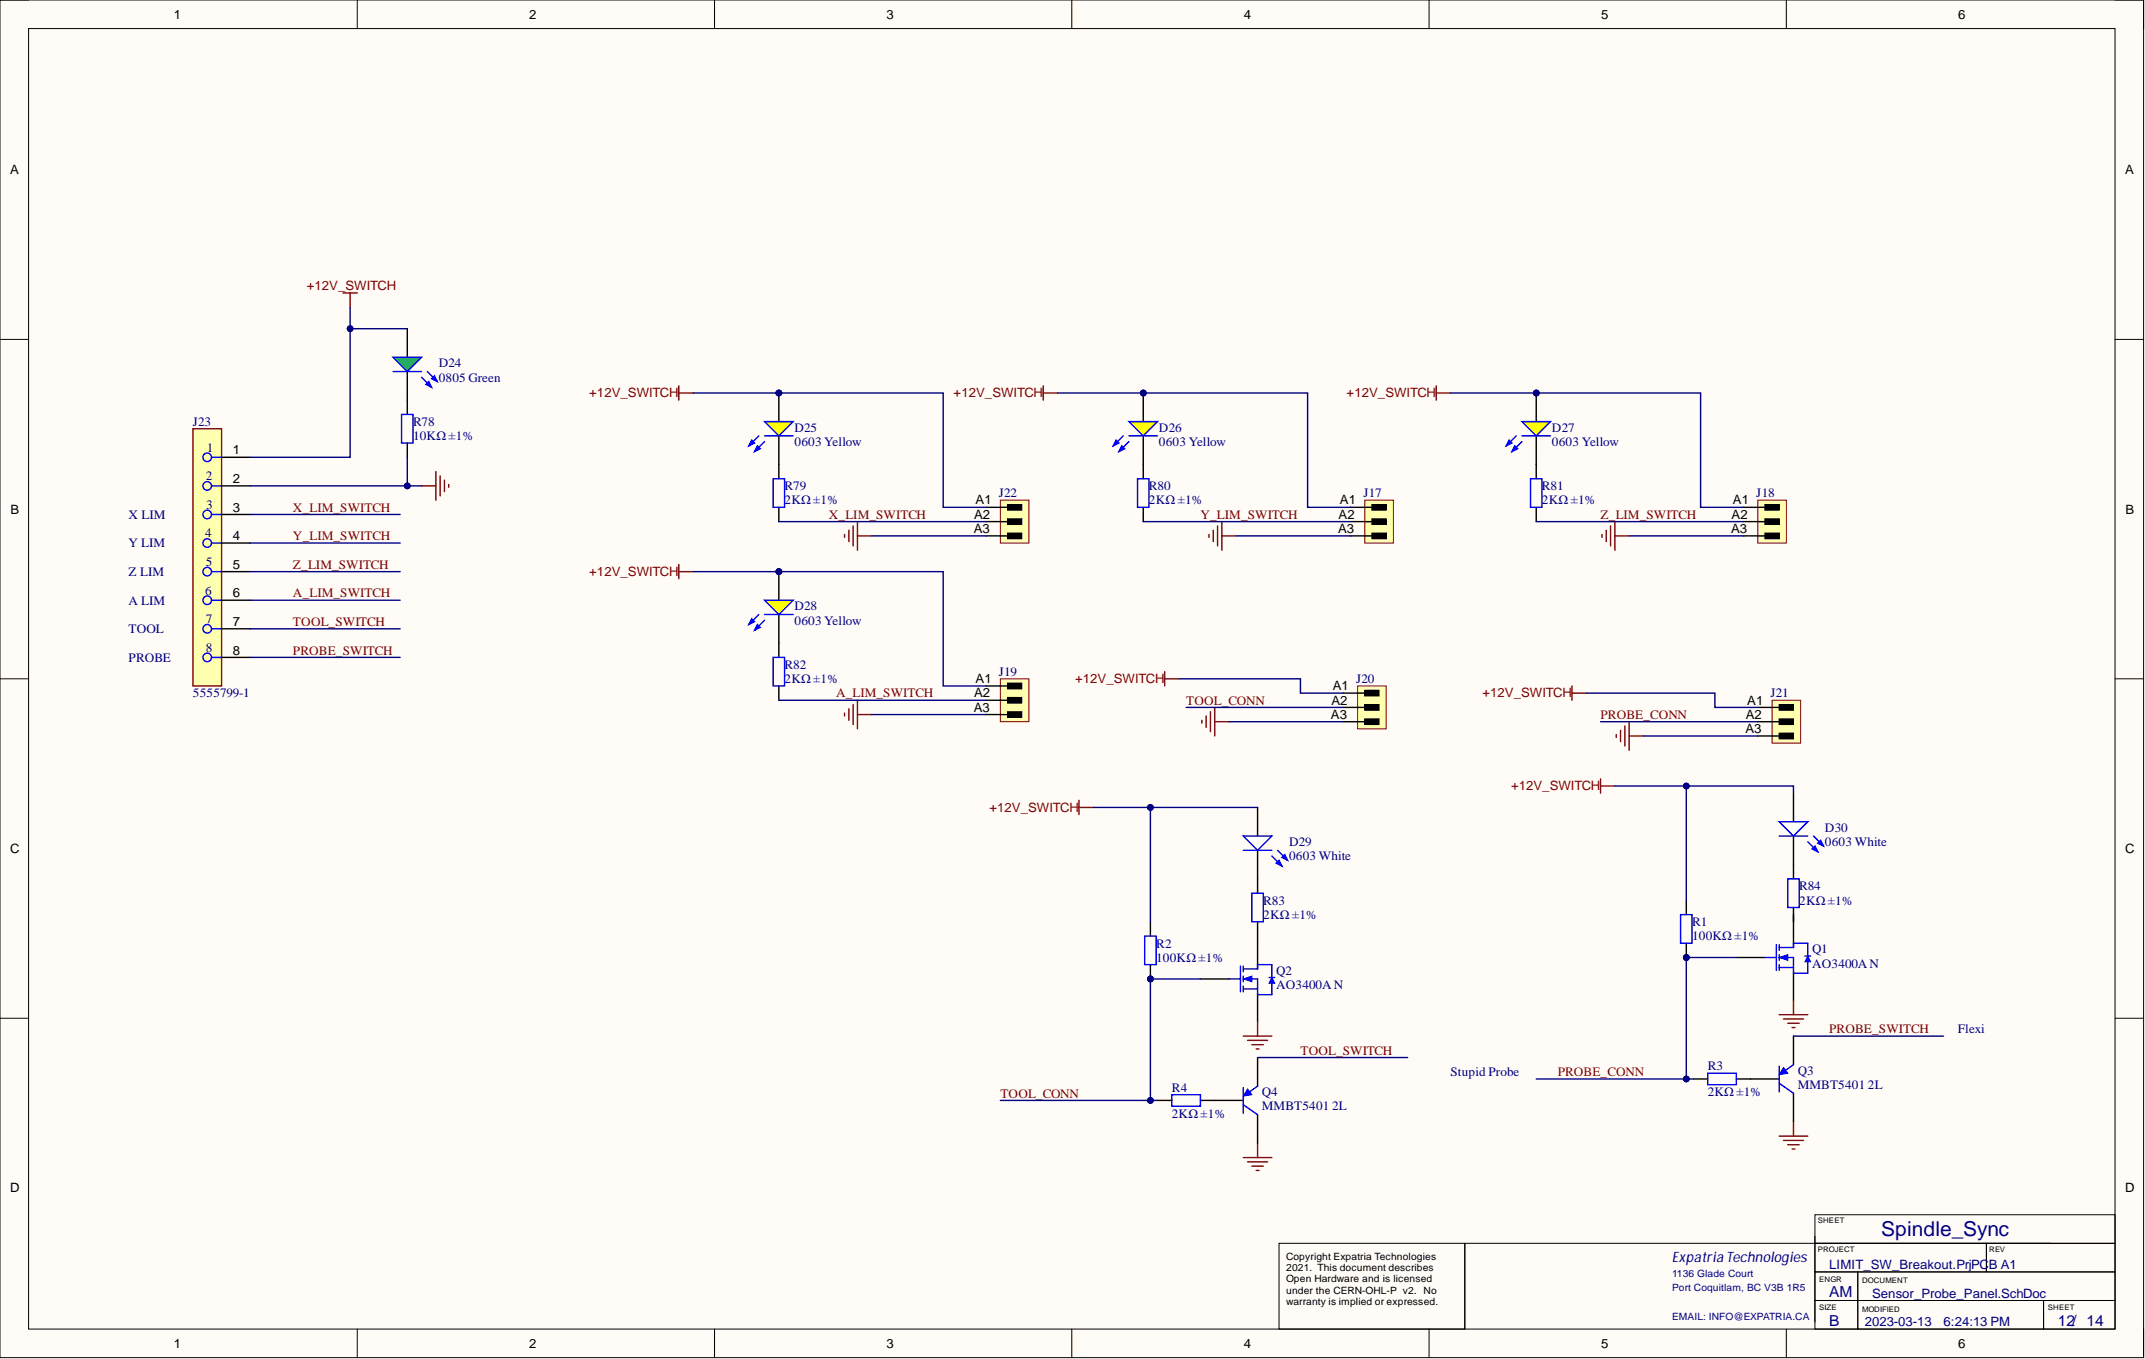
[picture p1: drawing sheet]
<svg xmlns="http://www.w3.org/2000/svg" width="381mm" height="241mm" viewBox="0 0 381 241" stroke-linecap="round" stroke-linejoin="round" font-family="sans-serif">
<defs><g id="words">
<text font-size="3.6" fill="#000080" x="334.1" y="219.5">Spindle_Sync</text>
<g font-size="2.7" fill="#000080">
<text x="324.9" y="230.3">AM</text>
<text x="324.9" y="235.4">B</text>
<text x="365.5" y="235.4">12/ 14</text>
</g>
<text font-size="2.6" fill="#000080" x="297" y="224.1">ExpatriaTechnologies</text>
<g font-size="2.3">
<text x="30.9" y="3.3">1</text>
<text x="94" y="3.3">2</text>
<text x="157.5" y="3.3">3</text>
<text x="220.9" y="3.3">4</text>
<text x="284.4" y="3.3">5</text>
<text x="347.8" y="3.3">6</text>
<text x="1.8" y="31">A</text>
<text x="377.5" y="31">A</text>
<text x="41.4" y="80.7">1</text>
<text x="41.4" y="85.8">2</text>
<text x="173.3" y="89.6">A1</text>
<text x="238" y="89.6">A1</text>
<text x="307.8" y="89.6">A1</text>
<text x="1.9" y="91.2">B</text>
<text x="41.4" y="90.8">3</text>
<text x="41.4" y="95.9">4</text>
<text x="172.9" y="94.6">A3</text>
<text x="173" y="92.1">A2</text>
<text x="237.7" y="94.6">A3</text>
<text x="237.8" y="92.1">A2</text>
<text x="307.5" y="94.6">A3</text>
<text x="307.6" y="92.1">A2</text>
<text x="377.5" y="91.2">B</text>
<text x="41.4" y="101">5</text>
<text x="41.4" y="106.1">6</text>
<text x="41.4" y="111.1">7</text>
<text x="41.4" y="116.2">8</text>
<text x="173" y="123.8">A2</text>
<text x="173.3" y="121.3">A1</text>
<text x="236.5" y="125.1">A2</text>
<text x="236.7" y="122.6">A1</text>
<text x="310.4" y="125.1">A1</text>
<text x="172.9" y="126.4">A3</text>
<text x="236.4" y="127.6">A3</text>
<text x="310" y="130.2">A3</text>
<text x="310.1" y="127.6">A2</text>
<text x="1.8" y="151.5">C</text>
<text x="377.5" y="151.5">C</text>
<text x="1.8" y="211.7">D</text>
<text x="377.5" y="211.7">D</text>
<text x="30.9" y="239.3">1</text>
<text x="94" y="239.3">2</text>
<text x="157.5" y="239.3">3</text>
<text x="220.9" y="239.3">4</text>
<text x="284.4" y="239.3">5</text>
<text x="347.8" y="239.3">6</text>
</g>
<g font-size="2.3" fill="#800000">
<text x="54.5" y="51.5">+12V_SWITCH</text>
<text x="104.7" y="70.5">+12V_SWITCH</text>
<text x="169.4" y="70.5">+12V_SWITCH</text>
<text x="239.2" y="70.5">+12V_SWITCH</text>
<text x="52" y="90.8">X_LIM_SWITCH</text>
<text x="52" y="95.9">Y_LIM_SWITCH</text>
<text x="147.2" y="92.1">X_LIM_SWITCH</text>
<text x="213.2" y="92.1">Y_LIM_SWITCH</text>
<text x="284.3" y="92.1">Z_LIM_SWITCH</text>
<text x="52" y="101">Z_LIM_SWITCH</text>
<text x="52" y="106.1">A_LIM_SWITCH</text>
<text x="104.7" y="102.3">+12V_SWITCH</text>
<text x="52" y="111.1">TOOL_SWITCH</text>
<text x="52" y="116.2">PROBE_SWITCH</text>
<text x="148.5" y="123.8">A_LIM_SWITCH</text>
<text x="191" y="121.3">+12V_SWITCH</text>
<text x="210.7" y="125.1">TOOL_CONN</text>
<text x="263.3" y="123.8">+12V_SWITCH</text>
<text x="284.3" y="127.6">PROBE_CONN</text>
<text x="268.4" y="140.3">+12V_SWITCH</text>
<text x="175.7" y="144.1">+12V_SWITCH</text>
<text x="324.9" y="183.5">PROBE_SWITCH</text>
<text x="231" y="187.3">TOOL_SWITCH</text>
<text x="276.7" y="191.1">PROBE_CONN</text>
<text x="177.7" y="194.9">TOOL_CONN</text>
</g>
<g font-size="2.3" fill="#000080">
<text x="77.9" y="65.2">D24</text>
<text x="77.9" y="67.8">0805 Green</text>
<text x="34.3" y="75.6">J23</text>
<text x="73.4" y="75.6">R78</text>
<text x="141.1" y="76.6">D25</text>
<text x="205.9" y="76.6">D26</text>
<text x="275.7" y="76.6">D27</text>
<text x="36.7" y="80.2">1</text>
<text x="73.4" y="78.2">10KΩ ±1%</text>
<text x="141.1" y="79.2">0603 Yellow</text>
<text x="205.9" y="79.2">0603 Yellow</text>
<text x="275.7" y="79.2">0603 Yellow</text>
<text x="36.6" y="85.3">2</text>
<text x="139.4" y="87">R79</text>
<text x="139.4" y="89.6">2KΩ ±1%</text>
<text x="177.4" y="88.3">J22</text>
<text x="204.1" y="87">R80</text>
<text x="204.1" y="89.6">2KΩ ±1%</text>
<text x="242.2" y="88.3">J17</text>
<text x="273.9" y="87">R81</text>
<text x="273.9" y="89.6">2KΩ ±1%</text>
<text x="312" y="88.3">J18</text>
<text x="22.8" y="92.1">X LIM</text>
<text x="36.5" y="95.4">4</text>
<text x="36.6" y="90.3">3</text>
<text x="22.8" y="97.2">Y LIM</text>
<text x="36.6" y="100.5">5</text>
<text x="22.8" y="102.3">Z LIM</text>
<text x="22.8" y="107.3">A LIM</text>
<text x="36.5" y="105.6">6</text>
<text x="22.8" y="112.4">TOOL</text>
<text x="36.6" y="110.6">7</text>
<text x="141.1" y="108.4">D28</text>
<text x="141.1" y="110.9">0603 Yellow</text>
<text x="22.8" y="117.5">PROBE</text>
<text x="36.6" y="115.7">8</text>
<text x="139.4" y="118.8">R82</text>
<text x="34.3" y="123.8">5555799-1</text>
<text x="139.4" y="121.3">2KΩ ±1%</text>
<text x="177.4" y="120">J19</text>
<text x="240.9" y="121.3">J20</text>
<text x="314.5" y="123.8">J21</text>
<text x="324.1" y="147.7">D30</text>
<text x="229" y="150.2">D29</text>
<text x="229" y="152.8">0603 White</text>
<text x="324.1" y="150.2">0603 White</text>
<text x="224.4" y="160.6">R83</text>
<text x="319.6" y="158.1">R84</text>
<text x="319.6" y="160.6">2KΩ ±1%</text>
<text x="224.4" y="163.2">2KΩ ±1%</text>
<text x="300.5" y="164.4">R1</text>
<text x="300.5" y="167">100KΩ ±1%</text>
<text x="205.4" y="168.2">R2</text>
<text x="205.4" y="170.8">100KΩ ±1%</text>
<text x="226.7" y="173.1">Q2</text>
<text x="321.9" y="169.3">Q1</text>
<text x="321.9" y="171.8">AO3400A N</text>
<text x="226.7" y="175.6">AO3400A N</text>
<text x="347.8" y="183.5">Flexi</text>
<text x="257.6" y="191.1">Stupid Probe</text>
<text x="303.3" y="190.1">R3</text>
<text x="319.3" y="190.8">Q3</text>
<text x="208.1" y="193.9">R4</text>
<text x="224.1" y="194.6">Q4</text>
<text x="224.1" y="197.2">MMBT5401</text>
<text x="236.6" y="197.2">2L</text>
<text x="303.3" y="194.6">2KΩ ±1%</text>
<text x="319.3" y="193.4">MMBT5401</text>
<text x="331.8" y="193.4">2L</text>
<text x="208.1" y="198.4">2KΩ ±1%</text>
<text x="324.9" y="225.3">LIMIT_SW_Breakout.PrjPC</text>
<text x="353.2" y="225.3">B A1</text>
<text x="332.5" y="230.4">Sensor_Probe_Panel.SchDoc</text>
<text x="331.3" y="235.5">2023-03-13</text>
<text x="345.2" y="235.5">6:24:13 PM</text>
</g>
<g font-size="1.8">
<text x="228.5" y="223.6">Copyright Expatria Technologies</text>
<text x="228.5" y="225.7">2021. This document describes</text>
<text x="228.5" y="227.7">Open Hardware and is licensed</text>
<text x="228.5" y="229.7">under the CERN-OHL-P v2. No</text>
<text x="228.5" y="231.8">warranty is implied or expressed.</text>
</g>
<g font-size="1.8" fill="#000080">
<text x="297" y="226.7">1136 Glade Court</text>
<text x="297" y="229.2">Port Coquitlam, BC V3B 1R5</text>
<text x="297" y="234.3">EMAIL: INFO@EXPATRIA.CA</text>
</g>
<g font-size="1.4">
<text x="322.9" y="217.2">SHEET</text>
<text x="322.9" y="222.3">PROJECT</text>
<text x="323.1" y="227.6">ENGR</text>
<text x="330.7" y="227.9">DOCUMENT</text>
<text x="353.3" y="222.3">REV</text>
<text x="323.1" y="232.7">SIZE</text>
<text x="330.7" y="232.9">MODIFIED</text>
<text x="363.7" y="232.7">SHEET</text>
</g>
</g></defs>
<path d="M0 0h380.8v241.1h-380.8z" fill-rule="evenodd" fill="#fffcf8"/>
<path d="M0 0h380.8v241.1h-380.8z" fill="none" stroke="#000" stroke-width=".18"/>
<path d="M5.1 5.1h370.6v230.9h-370.6z" fill-rule="evenodd" fill="#fffcf8"/>
<g fill="none" stroke="#000" stroke-width=".18">
<path d="M0 0h5.1M63.5 0v5.1M126.9 0v5.1M190.4 0v5.1M253.8 0v5.1M317.3 0v5.1M375.7 0h5.1v5.1M5.1 5.1h370.6v230.9h-370.6zM0 60.3h5.1M375.7 60.3h5.1M0 120.5h5.1M375.7 120.5h5.1"/>
<path d="M0 180.8h5.1M375.7 180.8h5.1M322.4 215.7h53.3v5.1h-53.3zM322.4 219.5v15.2M63.5 236v5.1M126.9 236v5.1M190.4 236v5.1M227.2 220.8h33v15.2h-33zM253.8 236v5.1M317.3 236v5.1M322.4 230.9h7.6v5.1h-7.6zM322.4 225.8h7.6v5.1h-7.6z"/>
<path d="M322.4 220.8h30.4v5h-30.4zM330 230.9h33v5.1h-33zM330 225.8h45.7v5.1h-45.7zM352.8 220.8h22.9v5h-22.9zM363 230.9h12.7v5.1h-12.7zM364.3 220.8h-104.1v15.2M380.8 236v5.1"/>
</g>
<path d="M177.7 88.8h5.1v7.6h-5.1z" fill-rule="evenodd" fill="#ffffb0"/>
<path d="M177.7 88.8h5.1v7.6h-5.1z" fill="none" stroke="#800000" stroke-width=".18"/>
<g fill="#000">
<path d="M179 89.6h2.5v1h-2.5z" fill-rule="evenodd"/>
<path d="M179 92.1h2.5v1h-2.5z" fill-rule="evenodd"/>
<path d="M179 94.6h2.5v1.1h-2.5z" fill-rule="evenodd"/>
</g>
<path d="M179 89.6h2.5v1h-2.5zM179 92.1h2.5v1h-2.5zM179 94.6h2.5v1.1h-2.5z" fill="none" stroke="#000" stroke-width=".18"/>
<path d="M72.3 58.4v5M72.3 66v5M175.1 90.1h3.9M175.1 92.6h3.9M175.1 95.2h3.9" fill="none" stroke="#000" stroke-width=".25"/>
<path d="M69.8 63.4h5.1l-2.6 2.6z" fill="#0f0"/>
<path d="M69.8 63.4h5.1l-2.6 2.6zM74.9 67l1.8 1.8M75.9 66l1.8 1.8" fill="none" stroke="#00f" stroke-width=".25"/>
<path d="M75.6 68.3l.6-.5 .5 1z" fill="#00f"/>
<path d="M75.6 68.3l.6-.5 .5 1z" fill="none" stroke="#00f" stroke-width=".25"/>
<path d="M76.7 67.2l.5-.5 .5 1.1z" fill="#00f"/>
<path d="M69.8 66h5.1M76.7 67.2l.5-.5 .5 1.1z" fill="none" stroke="#00f" stroke-width=".25"/>
<circle cx="138.3" cy="69.8" r=".51" fill="#000080"/>
<circle cx="138.3" cy="69.8" r=".51" fill="none" stroke="#000080" stroke-width=".18"/>
<path d="M138.3 69.8v5.1" fill="none" stroke="#000" stroke-width=".25"/>
<circle cx="138.3" cy="69.8" r=".51" fill="#000080"/>
<circle cx="138.3" cy="69.8" r=".51" fill="none" stroke="#000080" stroke-width=".18"/>
<path d="M138.3 77.4v5.1" fill="none" stroke="#000" stroke-width=".25"/>
<path d="M135.8 74.9h5.1l-2.6 2.5z" fill="#ff0"/>
<path d="M134.8 77.4l-1.8 1.8M135.8 74.9h5.1l-2.6 2.5zM135.8 78.4l-1.8 1.8" fill="none" stroke="#00f" stroke-width=".25"/>
<path d="M134.5 79.2l.5 .5-1 .5z" fill="#00f"/>
<path d="M134.5 79.2l.5 .5-1 .5z" fill="none" stroke="#00f" stroke-width=".25"/>
<path d="M133.5 78.2l.5 .5-1 .5z" fill="#00f"/>
<path d="M133.5 78.2l.5 .5-1 .5zM135.8 77.4h5.1M137.3 85h2.1v5.1h-2.1z" fill="none" stroke="#00f" stroke-width=".25"/>
<path d="M138.3 82.5v2.5M138.3 90.1v2.5" fill="none" stroke="#000" stroke-width=".25"/>
<g fill="none" stroke="#800000" stroke-width=".25">
<path d="M60.9 52h2.6M62.2 52v2.6M120.6 68.5v2.5M120.6 69.8h2.5M74.9 86.3h2.5M77.4 83.7v5.1M78.2 84.5v3.6M78.9 85.3v2M79.7 86v.5M150 94.9v.5M150.8 94.1v2.1M151.5 93.4v3.5"/>
<path d="M152.3 92.6v5.1M152.3 95.2h2.5"/>
</g>
<path d="M242.4 88.8h5.1v7.6h-5.1z" fill-rule="evenodd" fill="#ffffb0"/>
<path d="M242.4 88.8h5.1v7.6h-5.1z" fill="none" stroke="#800000" stroke-width=".18"/>
<g fill="#000">
<path d="M243.7 89.6h2.5v1h-2.5z" fill-rule="evenodd"/>
<path d="M243.7 92.1h2.5v1h-2.5z" fill-rule="evenodd"/>
<path d="M243.7 94.6h2.5v1.1h-2.5z" fill-rule="evenodd"/>
</g>
<path d="M243.7 89.6h2.5v1h-2.5zM243.7 92.1h2.5v1h-2.5zM243.7 94.6h2.5v1.1h-2.5z" fill="none" stroke="#000" stroke-width=".18"/>
<path d="M239.9 90.1h3.8M239.9 92.6h3.8M239.9 95.2h3.8" fill="none" stroke="#000" stroke-width=".25"/>
<circle cx="203.1" cy="69.8" r=".51" fill="#000080"/>
<circle cx="203.1" cy="69.8" r=".51" fill="none" stroke="#000080" stroke-width=".18"/>
<path d="M203.1 69.8v5.1" fill="none" stroke="#000" stroke-width=".25"/>
<circle cx="203.1" cy="69.8" r=".51" fill="#000080"/>
<circle cx="203.1" cy="69.8" r=".51" fill="none" stroke="#000080" stroke-width=".18"/>
<path d="M203.1 77.4v5.1" fill="none" stroke="#000" stroke-width=".25"/>
<path d="M200.5 74.9h5.1l-2.5 2.5z" fill="#ff0"/>
<path d="M199.5 77.4l-1.8 1.8M200.5 74.9h5.1l-2.5 2.5zM200.5 78.4l-1.7 1.8" fill="none" stroke="#00f" stroke-width=".25"/>
<path d="M199.3 79.2l.5 .5-1 .5z" fill="#00f"/>
<path d="M199.3 79.2l.5 .5-1 .5z" fill="none" stroke="#00f" stroke-width=".25"/>
<path d="M198.2 78.2l.6 .5-1.1 .5z" fill="#00f"/>
<path d="M198.2 78.2l.6 .5-1.1 .5zM200.5 77.4h5.1M202.1 85h2v5.1h-2z" fill="none" stroke="#00f" stroke-width=".25"/>
<path d="M203.1 82.5v2.5M203.1 90.1v2.5" fill="none" stroke="#000" stroke-width=".25"/>
<path d="M185.3 68.5v2.5M185.3 69.8h2.5M214.7 94.9v.5M215.5 94.1v2.1M216.3 93.4v3.5M217 92.6v5.1M217 95.2h2.6" fill="none" stroke="#800000" stroke-width=".25"/>
<path d="M312.2 88.8h5.1v7.6h-5.1z" fill-rule="evenodd" fill="#ffffb0"/>
<path d="M312.2 88.8h5.1v7.6h-5.1z" fill="none" stroke="#800000" stroke-width=".18"/>
<g fill="#000">
<path d="M313.5 89.6h2.5v1h-2.5z" fill-rule="evenodd"/>
<path d="M313.5 92.1h2.5v1h-2.5z" fill-rule="evenodd"/>
<path d="M313.5 94.6h2.5v1.1h-2.5z" fill-rule="evenodd"/>
</g>
<path d="M313.5 89.6h2.5v1h-2.5zM313.5 92.1h2.5v1h-2.5zM313.5 94.6h2.5v1.1h-2.5z" fill="none" stroke="#000" stroke-width=".18"/>
<path d="M309.7 90.1h3.8M309.7 92.6h3.8M309.7 95.2h3.8" fill="none" stroke="#000" stroke-width=".25"/>
<circle cx="272.9" cy="69.8" r=".51" fill="#000080"/>
<circle cx="272.9" cy="69.8" r=".51" fill="none" stroke="#000080" stroke-width=".18"/>
<path d="M272.9 69.8v5.1" fill="none" stroke="#000" stroke-width=".25"/>
<circle cx="272.9" cy="69.8" r=".51" fill="#000080"/>
<circle cx="272.9" cy="69.8" r=".51" fill="none" stroke="#000080" stroke-width=".18"/>
<path d="M272.9 77.4v5.1" fill="none" stroke="#000" stroke-width=".25"/>
<path d="M270.3 74.9h5.1l-2.5 2.5z" fill="#ff0"/>
<path d="M269.3 77.4l-1.8 1.8M270.3 74.9h5.1l-2.5 2.5zM270.3 78.4l-1.7 1.8" fill="none" stroke="#00f" stroke-width=".25"/>
<path d="M269.1 79.2l.5 .5-1 .5z" fill="#00f"/>
<path d="M269.1 79.2l.5 .5-1 .5z" fill="none" stroke="#00f" stroke-width=".25"/>
<path d="M268 78.2l.6 .5-1.1 .5z" fill="#00f"/>
<path d="M268 78.2l.6 .5-1.1 .5zM270.3 77.4h5.1M271.9 85h2v5.1h-2z" fill="none" stroke="#00f" stroke-width=".25"/>
<path d="M272.9 82.5v2.5M272.9 90.1v2.5" fill="none" stroke="#000" stroke-width=".25"/>
<path d="M255.1 68.5v2.5M255.1 69.8h2.5M284.5 94.9v.5M285.3 94.1v2.1M286.1 93.4v3.5M286.8 92.6v5.1M286.8 95.2h2.6" fill="none" stroke="#800000" stroke-width=".25"/>
<path d="M177.7 120.5h5.1v7.6h-5.1z" fill-rule="evenodd" fill="#ffffb0"/>
<path d="M177.7 120.5h5.1v7.6h-5.1z" fill="none" stroke="#800000" stroke-width=".18"/>
<g fill="#000">
<path d="M179 121.3h2.5v1h-2.5z" fill-rule="evenodd"/>
<path d="M179 123.8h2.5v1h-2.5z" fill-rule="evenodd"/>
<path d="M179 126.4h2.5v1h-2.5z" fill-rule="evenodd"/>
</g>
<path d="M179 121.3h2.5v1h-2.5zM179 123.8h2.5v1h-2.5zM179 126.4h2.5v1h-2.5z" fill="none" stroke="#000" stroke-width=".18"/>
<path d="M175.1 121.8h3.9M175.1 124.3h3.9M175.1 126.9h3.9" fill="none" stroke="#000" stroke-width=".25"/>
<circle cx="138.3" cy="101.5" r=".51" fill="#000080"/>
<circle cx="138.3" cy="101.5" r=".51" fill="none" stroke="#000080" stroke-width=".18"/>
<path d="M138.3 101.5v5.1" fill="none" stroke="#000" stroke-width=".25"/>
<circle cx="138.3" cy="101.5" r=".51" fill="#000080"/>
<circle cx="138.3" cy="101.5" r=".51" fill="none" stroke="#000080" stroke-width=".18"/>
<path d="M138.3 109.1v5.1" fill="none" stroke="#000" stroke-width=".25"/>
<path d="M135.8 106.6h5.1l-2.6 2.5z" fill="#ff0"/>
<path d="M134.8 109.1l-1.8 1.8M135.8 106.6h5.1l-2.6 2.5zM135.8 110.1l-1.8 1.8" fill="none" stroke="#00f" stroke-width=".25"/>
<path d="M134.5 110.9l.5 .5-1 .5z" fill="#00f"/>
<path d="M134.5 110.9l.5 .5-1 .5z" fill="none" stroke="#00f" stroke-width=".25"/>
<path d="M133.5 109.9l.5 .5-1 .5z" fill="#00f"/>
<path d="M133.5 109.9l.5 .5-1 .5zM135.8 109.1h5.1M137.3 116.7h2.1v5.1h-2.1z" fill="none" stroke="#00f" stroke-width=".25"/>
<path d="M138.3 114.2v2.5M138.3 121.8v2.5" fill="none" stroke="#000" stroke-width=".25"/>
<path d="M120.6 100.2v2.6M120.6 101.5h2.5M150 126.6v.5M150.8 125.9v2M151.5 125.1v3.6M152.3 124.3v5.1M152.3 126.9h2.5" fill="none" stroke="#800000" stroke-width=".25"/>
<path d="M241.1 121.8h5.1v7.6h-5.1z" fill-rule="evenodd" fill="#ffffb0"/>
<path d="M241.1 121.8h5.1v7.6h-5.1z" fill="none" stroke="#800000" stroke-width=".18"/>
<g fill="#000">
<path d="M242.4 122.6h2.6v1h-2.6z" fill-rule="evenodd"/>
<path d="M242.4 125.1h2.6v1h-2.6z" fill-rule="evenodd"/>
<path d="M242.4 127.6h2.6v1.1h-2.6z" fill-rule="evenodd"/>
</g>
<path d="M242.4 122.6h2.6v1h-2.6zM242.4 125.1h2.6v1h-2.6zM242.4 127.6h2.6v1.1h-2.6z" fill="none" stroke="#000" stroke-width=".18"/>
<path d="M238.6 123.1h3.8M238.6 125.6h3.8M238.6 128.1h3.8M223.4 156.1v2.5M223.4 163.7v2.5" fill="none" stroke="#000" stroke-width=".25"/>
<path d="M222.4 158.6h2v5.1h-2z" fill="none" stroke="#00f" stroke-width=".25"/>
<path d="M206.9 119.3v2.5M206.9 120.5h2.5M213.5 127.9v.5M214.2 127.1v2.1M215 126.4v3.5M215.8 125.6v5.1M215.8 128.1h2.5" fill="none" stroke="#800000" stroke-width=".25"/>
<path d="M314.8 124.3h5v7.6h-5z" fill-rule="evenodd" fill="#ffffb0"/>
<path d="M314.8 124.3h5v7.6h-5z" fill="none" stroke="#800000" stroke-width=".18"/>
<g fill="#000">
<path d="M316 125.1h2.6v1h-2.6z" fill-rule="evenodd"/>
<path d="M316 127.6h2.6v1.1h-2.6z" fill-rule="evenodd"/>
<path d="M316 130.2h2.6v1h-2.6z" fill-rule="evenodd"/>
</g>
<path d="M316 125.1h2.6v1h-2.6zM316 127.6h2.6v1.1h-2.6zM316 130.2h2.6v1h-2.6z" fill="none" stroke="#000" stroke-width=".18"/>
<path d="M312.2 125.6h3.8M312.2 128.1h3.8M312.2 130.7h3.8M318.6 140.8v5.1M318.6 148.4v7.7M318.6 161.1v2.6" fill="none" stroke="#000" stroke-width=".25"/>
<path d="M317.5 156.1h2.1v5h-2.1z" fill="none" stroke="#00f" stroke-width=".25"/>
<path d="M279.2 121.8v2.5M279.2 123.1h2.6M287.1 130.4v.5M287.8 129.7v2M288.6 128.9v3.6M289.4 128.1v5.1M289.4 130.7h2.5" fill="none" stroke="#800000" stroke-width=".25"/>
<path d="M316 145.9h5.1l-2.5 2.5z" fill="#fff"/>
<path d="M316 145.9h5.1l-2.5 2.5zM321.1 149.5l1.8 1.7M322.1 148.4l1.8 1.8" fill="none" stroke="#00f" stroke-width=".25"/>
<path d="M321.9 150.7l.5-.5 .5 1z" fill="#00f"/>
<path d="M321.9 150.7l.5-.5 .5 1z" fill="none" stroke="#00f" stroke-width=".25"/>
<path d="M322.9 149.7l.5-.5 .5 1z" fill="#00f"/>
<path d="M316 148.4h5.1M322.9 149.7l.5-.5 .5 1z" fill="none" stroke="#00f" stroke-width=".25"/>
<path d="M223.4 143.4v5M223.4 151v5.1" fill="none" stroke="#000" stroke-width=".25"/>
<path d="M220.8 148.4h5.1l-2.5 2.6z" fill="#fff"/>
<path d="M220.8 148.4h5.1l-2.5 2.6zM225.9 152l1.8 1.8M226.9 151l1.8 1.8" fill="none" stroke="#00f" stroke-width=".25"/>
<path d="M226.7 153.3l.5-.5 .5 1z" fill="#00f"/>
<path d="M226.7 153.3l.5-.5 .5 1z" fill="none" stroke="#00f" stroke-width=".25"/>
<path d="M227.7 152.2l.5-.5 .5 1.1z" fill="#00f"/>
<path d="M220.8 151h5.1M227.7 152.2l.5-.5 .5 1.1z" fill="none" stroke="#00f" stroke-width=".25"/>
<path d="M34.3 76.1h5v45.7h-5z" fill-rule="evenodd" fill="#ffffb0"/>
<path d="M34.3 76.1h5v45.7h-5zM284.3 138.3v2.5M284.3 139.6h2.5M191.6 142.1v2.5M191.6 143.4h2.6M220.8 205.5h5.1M221.6 206.3h3.6M222.4 207.1h2M223.1 207.8h.5M223.4 203v2.5" fill="none" stroke="#800000" stroke-width=".25"/>
<g fill="none" stroke="#00f" stroke-width=".25">
<path d="M71.3 73.6h2.1v5.1h-2.1zM37.6 81.2h1.7M37.6 86.3h1.7M37.6 91.3h1.7M37.6 96.4h1.7M37.6 101.5h1.7M37.6 106.6h1.7M37.6 111.6h1.7M37.6 116.7h1.7M218.3 173.8h2M220.3 171.5v4.6M220.8 172h2.6"/>
<path d="M220.8 173.8h2.6v2.6M220.8 175.6h2.6M220.8 171.5v1M220.8 173.3v1M220.8 175.1v1"/>
<circle cx="36.8" cy="91.3" r=".76"/>
<circle cx="36.8" cy="86.3" r=".76"/>
<circle cx="36.8" cy="96.4" r=".76"/>
<circle cx="36.8" cy="81.2" r=".76"/>
<circle cx="36.8" cy="106.6" r=".76"/>
<circle cx="36.8" cy="101.5" r=".76"/>
<circle cx="36.8" cy="116.7" r=".76"/>
<circle cx="36.8" cy="111.6" r=".76"/>
</g>
<g fill="none" stroke="#000" stroke-width=".25">
<path d="M72.3 71v2.6M72.3 78.7v2.5M39.3 81.2h5.1M39.3 86.3h5.1M39.3 91.3h5.1M39.3 96.4h5.1M39.3 101.5h5.1M39.3 106.6h5.1M39.3 111.6h5.1M39.3 116.7h5.1M213.2 173.8h5.1M223.4 166.2v5.1"/>
<path d="M223.4 176.4v5"/>
</g>
<path d="M220.8 173.8l1.6-.5v1z" fill="#00f"/>
<path d="M220.8 173.8l1.6-.5v1z" fill="none" stroke="#00f" stroke-width=".18"/>
<path d="M223.4 171.3v.7" fill="none" stroke="#00f" stroke-width=".25"/>
<path d="M225.9 173.6l.5 1h-1z" fill="#00f"/>
<path d="M225.9 173.6l.5 1h-1z" fill="none" stroke="#00f" stroke-width=".18"/>
<path d="M223.4 171.3h2.5v2.3M225.4 173.6h1M225.9 174.6v2h-2.5M220.8 193.1v4.6M220.8 196.1l2.6 1.8M223.4 192.8l-1.8 1.3" fill="none" stroke="#00f" stroke-width=".25"/>
<path d="M220.8 184h5.1M221.6 184.7h3.6M222.4 185.5h2M223.1 186.3h.5M223.4 181.4v2.6" fill="none" stroke="#800000" stroke-width=".25"/>
<path d="M215.8 195.4h5M223.4 187.8v5M223.4 197.9v5.1" fill="none" stroke="#000" stroke-width=".25"/>
<path d="M221.6 193.4l.8 1-1.6 .2z" fill="#00f"/>
<path d="M221.6 193.4l.8 1-1.6 .2z" fill="none" stroke="#00f" stroke-width=".18"/>
<path d="M318.6 199.2v2.5M316 201.7h5.1M316.8 202.5h3.5M317.5 203.3h2.1M318.3 204h.5" fill="none" stroke="#800000" stroke-width=".25"/>
<path d="M308.4 170h5.1M318.6 162.4v5.1M318.6 172.5v5.1" fill="none" stroke="#000" stroke-width=".25"/>
<path d="M313.5 170h2M315.5 167.7v4.6M316 168.2h2.6M316 170h2.6v2.5M316 171.8h2.6M316 167.7v1M316 169.5v1M316 171.3v1" fill="none" stroke="#00f" stroke-width=".25"/>
<path d="M316 170l1.5-.5v1z" fill="#00f"/>
<path d="M316 170l1.5-.5v1z" fill="none" stroke="#00f" stroke-width=".18"/>
<path d="M318.6 167.5v.7" fill="none" stroke="#00f" stroke-width=".25"/>
<path d="M321.1 169.8l.5 1h-1z" fill="#00f"/>
<path d="M321.1 169.8l.5 1h-1z" fill="none" stroke="#00f" stroke-width=".18"/>
<path d="M318.6 167.5h2.5v2.3M320.6 169.8h1M321.1 170.8v2h-2.5M316 189.3v4.6M316 192.3l2.6 1.8M318.6 189l-1.8 1.3" fill="none" stroke="#00f" stroke-width=".25"/>
<path d="M318.6 177.6v2.6M316 180.2h5.1M316.8 180.9h3.5M317.5 181.7h2.1M318.3 182.4h.5" fill="none" stroke="#800000" stroke-width=".25"/>
<path d="M310.9 191.6h5.1M318.6 184v5M318.6 194.1v5.1" fill="none" stroke="#000" stroke-width=".25"/>
<path d="M316.8 189.6l.7 1-1.5 .2z" fill="#00f"/>
<path d="M316.8 189.6l.7 1-1.5 .2z" fill="none" stroke="#00f" stroke-width=".18"/>
<path d="M205.6 195.4h2.5M213.2 195.4h2.6M300.8 191.6h2.5M308.4 191.6h2.5" fill="none" stroke="#000" stroke-width=".25"/>
<path d="M208.1 194.4h5.1v2h-5.1zM303.3 190.6h5.1v2h-5.1z" fill="none" stroke="#00f" stroke-width=".25"/>
<circle cx="204.3" cy="173.8" r=".51" fill="#000080"/>
<circle cx="204.3" cy="173.8" r=".51" fill="none" stroke="#000080" stroke-width=".18"/>
<path d="M204.3 163.7v2.5M204.3 171.3v2.5" fill="none" stroke="#000" stroke-width=".25"/>
<circle cx="204.3" cy="173.8" r=".51" fill="#000080"/>
<circle cx="204.3" cy="173.8" r=".51" fill="none" stroke="#000080" stroke-width=".18"/>
<path d="M203.3 166.2h2.1v5.1h-2.1z" fill="none" stroke="#00f" stroke-width=".25"/>
<circle cx="299.5" cy="170" r=".51" fill="#000080"/>
<circle cx="299.5" cy="170" r=".51" fill="none" stroke="#000080" stroke-width=".18"/>
<path d="M299.5 159.9v2.5M299.5 167.5v2.5" fill="none" stroke="#000" stroke-width=".25"/>
<circle cx="299.5" cy="170" r=".51" fill="#000080"/>
<circle cx="299.5" cy="170" r=".51" fill="none" stroke="#000080" stroke-width=".18"/>
<path d="M298.5 162.4h2v5.1h-2z" fill="none" stroke="#00f" stroke-width=".25"/>
<path d="M62.2 58.4h10.1" fill="none" stroke="#000080" stroke-width=".25"/>
<circle cx="62.2" cy="58.4" r=".51" fill="#000080"/>
<circle cx="62.2" cy="58.4" r=".51" fill="none" stroke="#000080" stroke-width=".18"/>
<path d="M72.3 81.2v5.1" fill="none" stroke="#000080" stroke-width=".25"/>
<circle cx="72.3" cy="86.3" r=".51" fill="#000080"/>
<circle cx="72.3" cy="86.3" r=".51" fill="none" stroke="#000080" stroke-width=".18"/>
<path d="M123.1 69.8h44.4v20.3h7.6" fill="none" stroke="#000080" stroke-width=".25"/>
<circle cx="138.3" cy="69.8" r=".51" fill="#000080"/>
<circle cx="138.3" cy="69.8" r=".51" fill="none" stroke="#000080" stroke-width=".18"/>
<path d="M187.8 69.8h44.5v20.3h7.6M44.4 91.3h26.7M44.4 96.4h26.7M138.3 92.6h36.8M154.8 95.2h20.3M44.4 101.5h26.7M44.4 106.6h26.7M44.4 111.6h26.7M44.4 116.7h26.7" fill="none" stroke="#000080" stroke-width=".25"/>
<circle cx="203.1" cy="69.8" r=".51" fill="#000080"/>
<circle cx="203.1" cy="69.8" r=".51" fill="none" stroke="#000080" stroke-width=".18"/>
<path d="M257.6 69.8h44.5v20.3h7.6M203.1 92.6h36.8M219.6 95.2h20.3" fill="none" stroke="#000080" stroke-width=".25"/>
<circle cx="272.9" cy="69.8" r=".51" fill="#000080"/>
<circle cx="272.9" cy="69.8" r=".51" fill="none" stroke="#000080" stroke-width=".18"/>
<path d="M272.9 92.6h36.8M289.4 95.2h20.3M123.1 101.5h44.4v20.3h7.6" fill="none" stroke="#000080" stroke-width=".25"/>
<circle cx="138.3" cy="101.5" r=".51" fill="#000080"/>
<circle cx="138.3" cy="101.5" r=".51" fill="none" stroke="#000080" stroke-width=".18"/>
<path d="M44.4 86.3h30.5M138.3 124.3h36.8M154.8 126.9h20.3M209.4 120.5h21.6v2.6h7.6M210.7 125.6h27.9M218.3 128.1h20.3M284.3 128.1h27.9M291.9 130.7h20.3" fill="none" stroke="#000080" stroke-width=".25"/>
<circle cx="72.3" cy="86.3" r=".51" fill="#000080"/>
<circle cx="72.3" cy="86.3" r=".51" fill="none" stroke="#000080" stroke-width=".18"/>
<path d="M62.2 54.6v26.6h-17.8" fill="none" stroke="#000080" stroke-width=".25"/>
<circle cx="62.2" cy="58.4" r=".51" fill="#000080"/>
<circle cx="62.2" cy="58.4" r=".51" fill="none" stroke="#000080" stroke-width=".18"/>
<path d="M281.8 123.1h22.8v2.5h7.6M177.7 195.4h27.9M223.4 187.8h26.6" fill="none" stroke="#000080" stroke-width=".25"/>
<circle cx="204.3" cy="195.4" r=".51" fill="#000080"/>
<circle cx="204.3" cy="195.4" r=".51" fill="none" stroke="#000080" stroke-width=".18"/>
<path d="M213.2 173.8h-8.9v21.6" fill="none" stroke="#000080" stroke-width=".25"/>
<circle cx="204.3" cy="173.8" r=".51" fill="#000080"/>
<circle cx="204.3" cy="173.8" r=".51" fill="none" stroke="#000080" stroke-width=".18"/>
<circle cx="204.3" cy="195.4" r=".51" fill="#000080"/>
<circle cx="204.3" cy="195.4" r=".51" fill="none" stroke="#000080" stroke-width=".18"/>
<path d="M272.9 191.6h27.9M318.6 184h26.6" fill="none" stroke="#000080" stroke-width=".25"/>
<circle cx="299.5" cy="191.6" r=".51" fill="#000080"/>
<circle cx="299.5" cy="191.6" r=".51" fill="none" stroke="#000080" stroke-width=".18"/>
<path d="M308.4 170h-8.9v21.6" fill="none" stroke="#000080" stroke-width=".25"/>
<circle cx="299.5" cy="170" r=".51" fill="#000080"/>
<circle cx="299.5" cy="170" r=".51" fill="none" stroke="#000080" stroke-width=".18"/>
<circle cx="299.5" cy="191.6" r=".51" fill="#000080"/>
<circle cx="299.5" cy="191.6" r=".51" fill="none" stroke="#000080" stroke-width=".18"/>
<path d="M194.2 143.4h29.2" fill="none" stroke="#000080" stroke-width=".25"/>
<circle cx="204.3" cy="143.4" r=".51" fill="#000080"/>
<circle cx="204.3" cy="143.4" r=".51" fill="none" stroke="#000080" stroke-width=".18"/>
<path d="M286.8 139.6h31.8v1.2" fill="none" stroke="#000080" stroke-width=".25"/>
<circle cx="299.5" cy="139.6" r=".51" fill="#000080"/>
<circle cx="299.5" cy="139.6" r=".51" fill="none" stroke="#000080" stroke-width=".18"/>
<path d="M299.5 139.6v20.3" fill="none" stroke="#000080" stroke-width=".25"/>
<circle cx="299.5" cy="139.6" r=".51" fill="#000080"/>
<circle cx="299.5" cy="139.6" r=".51" fill="none" stroke="#000080" stroke-width=".18"/>
<path d="M204.3 143.4v20.3" fill="none" stroke="#000080" stroke-width=".25"/>
<circle cx="204.3" cy="143.4" r=".51" fill="#000080"/>
<circle cx="204.3" cy="143.4" r=".51" fill="none" stroke="#000080" stroke-width=".18"/>
<use href="#words"/>
</svg>
